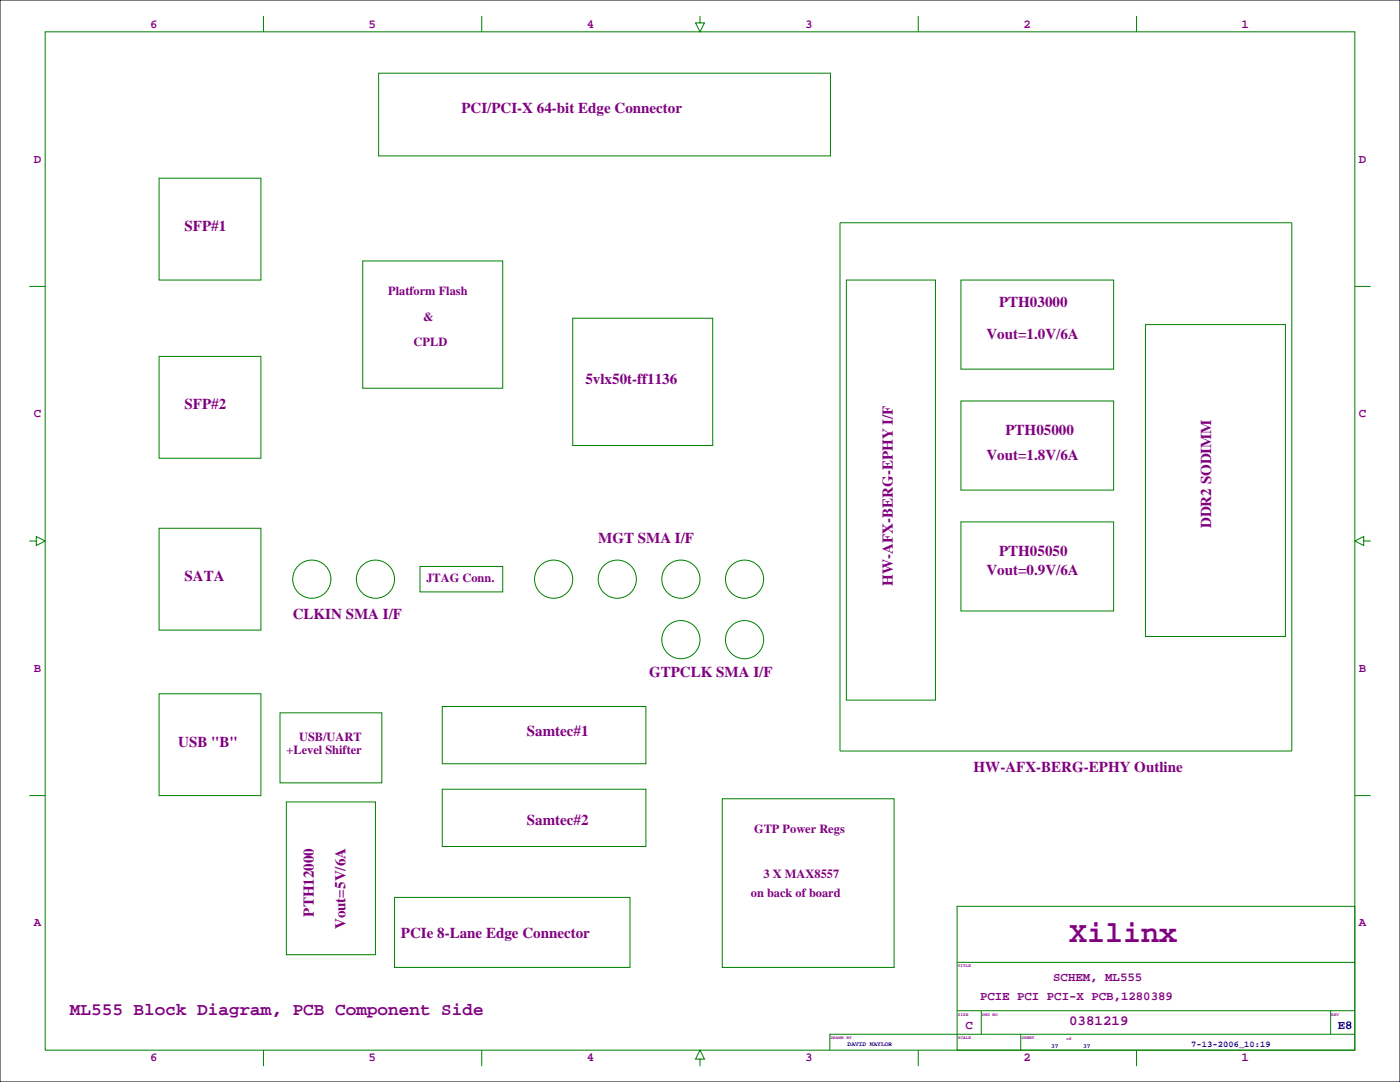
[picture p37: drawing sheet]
<svg xmlns="http://www.w3.org/2000/svg" width="559mm" height="432mm" viewBox="0 0 559 432" stroke-linecap="round" stroke-linejoin="round" font-family="sans-serif">
<defs><g id="words">
<text font-size="12" fill="#800080" x="426.7" y="376">Xilinx</text>
<text font-size="7.1" fill="#800080" x="27.9" y="405">ML555 Block Diagram, PCB Component Side</text>
<g font-size="6" fill="#800080">
<text x="184.1" y="45.2">PCI/PCI-X 64-bit Edge Connector</text>
<text x="73.7" y="92.2">SFP#1</text>
<text x="398.8" y="122.7">PTH03000</text>
<text x="393.7" y="135.4">Vout=1.0V/6A</text>
<text x="233.7" y="153.2">5vlx50t-ff1136</text>
<text x="73.7" y="163.3">SFP#2</text>
<text x="401.3" y="173.5">PTH05000</text>
<text x="393.7" y="183.6">Vout=1.8V/6A</text>
<text x="483.4" y="210.8" transform="rotate(-90 483.4 210.8)">DDR2 SODIMM</text>
<text x="238.8" y="216.7">MGT SMA I/F</text>
<text x="398.8" y="221.7">PTH05050</text>
<text x="73.7" y="231.9">SATA</text>
<text x="356.4" y="233.7" transform="rotate(-90 356.4 233.7)">HW-AFX-BERG-EPHY I/F</text>
<text x="393.7" y="229.4">Vout=0.9V/6A</text>
<text x="116.8" y="247.1">CLKIN SMA I/F</text>
<text x="259.1" y="270">GTPCLK SMA I/F</text>
<text x="210.3" y="293.6">Samtec#1</text>
<text x="71.1" y="297.9">USB &quot;B&quot;</text>
<text x="388.6" y="308.1">HW-AFX-BERG-EPHY Outline</text>
<text x="210.3" y="329.2">Samtec#2</text>
<text x="125.2" y="365.8" transform="rotate(-90 125.2 365.8)">PTH12000</text>
<text x="137.9" y="370.8" transform="rotate(-90 137.9 370.8)">Vout=5V/6A</text>
<text x="160" y="374.1">PCIe 8-Lane Edge Connector</text>
</g>
<text font-size="5.6" fill="#800080" x="426.7" y="409.1">0381219</text>
<g font-size="4.9" fill="#800080">
<text x="60" y="11">6</text>
<text x="147.1" y="11">5</text>
<text x="234.2" y="11">4</text>
<text x="321.4" y="11">3</text>
<text x="408.5" y="11">2</text>
<text x="495.6" y="11">1</text>
<text x="13.5" y="64.9">D</text>
<text x="542.3" y="64.9">D</text>
<text x="154.9" y="117.9">Platform Flash</text>
<text x="168.9" y="128.1">&amp;</text>
<text x="165.1" y="138.2">CPLD</text>
<text x="13.5" y="166.5">C</text>
<text x="542.3" y="166.5">C</text>
<text x="170.2" y="232.2">JTAG Conn.</text>
<text x="13.5" y="268.1">B</text>
<text x="542.3" y="268.1">B</text>
<text x="119.4" y="295.7">USB/UART</text>
<text x="114.3" y="300.8">+Level Shifter</text>
<text x="301" y="332.6">GTP Power Regs</text>
<text x="304.8" y="350.3">3 X MAX8557</text>
<text x="299.7" y="358">on back of board</text>
<text x="13.5" y="369.7">A</text>
<text x="542.3" y="369.7">A</text>
<text x="420.4" y="391.4">SCHEM, ML555</text>
<text x="391.2" y="399">PCIE PCI PCI-X PCB,1280389</text>
<text x="385.4" y="410.6">C</text>
<text x="60" y="423.5">6</text>
<text x="147.1" y="423.5">5</text>
<text x="234.2" y="423.5">4</text>
<text x="321.4" y="423.5">3</text>
<text x="408.5" y="423.5">2</text>
<text x="495.6" y="423.5">1</text>
</g>
<text font-size="4.9" fill="#000080" x="534" y="410.6">E8</text>
<text font-size="3.5" fill="#000080" x="475.5" y="417.9">7-13-2006_10:19</text>
<g font-size="2.5" fill="#000080">
<text x="338.3" y="417.6">DAVID NAYLOR</text>
<text x="419.6" y="418.1">37</text>
<text x="432.3" y="418.1">37</text>
</g>
<g font-size="1.8" fill="#800080">
<text x="382.3" y="386">TITLE</text>
<text x="382.3" y="405.3">SIZE</text>
<text x="391.9" y="405.3">DWG NO</text>
<text x="531.4" y="405.3">REV</text>
<text x="331.5" y="414.7">DRAWN BY</text>
<text x="382.3" y="414.7">SCALE</text>
<text x="407.7" y="414.7">SHEET</text>
<text x="425.7" y="414.9">of</text>
</g>
</g></defs>
<path d="M0 0h558.8v431.8h-558.8z" fill="none" stroke="#000" stroke-width=".4"/>
<g fill="none" stroke="#008000" stroke-width=".4">
<path d="M18 12.7h522.8v406.4h-522.8zM105.2 6.3v6.4M192.3 6.3v6.4M279.4 6.3v2.8h1.8l-1.8 3.6-1.8-3.6h1.8M366.5 6.3v6.4M453.6 6.3v6.4M151.1 29.2h180.4v33h-180.4zM63.5 71.1h40.6v40.7h-40.6zM335.3 88.9h180.3v210.8h-180.3zM11.7 114.3h6.3M144.8 104.1h55.9v50.8h-55.9zM337.8 111.8h35.6v167.6h-35.6z"/>
<path d="M383.5 111.8h61v35.5h-61zM540.8 114.3h6.3M228.6 127h55.9v50.8h-55.9zM457.2 129.5h55.9v124.5h-55.9zM63.5 142.2h40.6v40.7h-40.6zM383.5 160h61v35.6h-61zM11.7 215.9h2.8v-1.8l3.5 1.8-3.5 1.8v-1.8M63.5 210.8h40.6v40.7h-40.6zM383.5 208.3h61v35.5h-61zM544.3 215.9v-1.8l-3.5 1.8 3.5 1.8v-1.8h2.8M167.6 226.1h33.1v10.1h-33.1zM63.5 276.9h40.6v40.6h-40.6z"/>
<path d="M111.8 284.5h40.6v27.9h-40.6zM176.5 281.9h81.3v22.9h-81.3zM11.7 317.5h6.3M176.5 315h81.3v22.8h-81.3zM288.3 318.8h68.6v67.3h-68.6zM540.8 317.5h6.3M114.3 320h35.6v61h-35.6zM157.5 358.1h94v28h-94zM382 361.7h158.8v57.4h-158.8zM382 384h158.8M105.2 419.1v6.3M192.3 419.1v6.3"/>
<path d="M366.5 419.1v6.3M382 403.4h158.8M391.7 403.4v9.3M407.4 412.7v6.4M453.6 419.1v6.3M531.1 403.4v9.3M540.8 412.7h-209.6v6.4M279.4 422.7h1.8l-1.8-3.6-1.8 3.6h1.8v2.7"/>
<circle cx="124.5" cy="231.1" r="7.6"/>
<circle cx="149.9" cy="231.1" r="7.6"/>
<circle cx="221" cy="231.1" r="7.6"/>
<circle cx="246.4" cy="231.1" r="7.6"/>
<circle cx="271.8" cy="231.1" r="7.6"/>
<circle cx="297.2" cy="231.1" r="7.6"/>
<circle cx="271.8" cy="255.3" r="7.6"/>
<circle cx="297.2" cy="255.3" r="7.6"/>
</g>
<use href="#words"/>
</svg>
